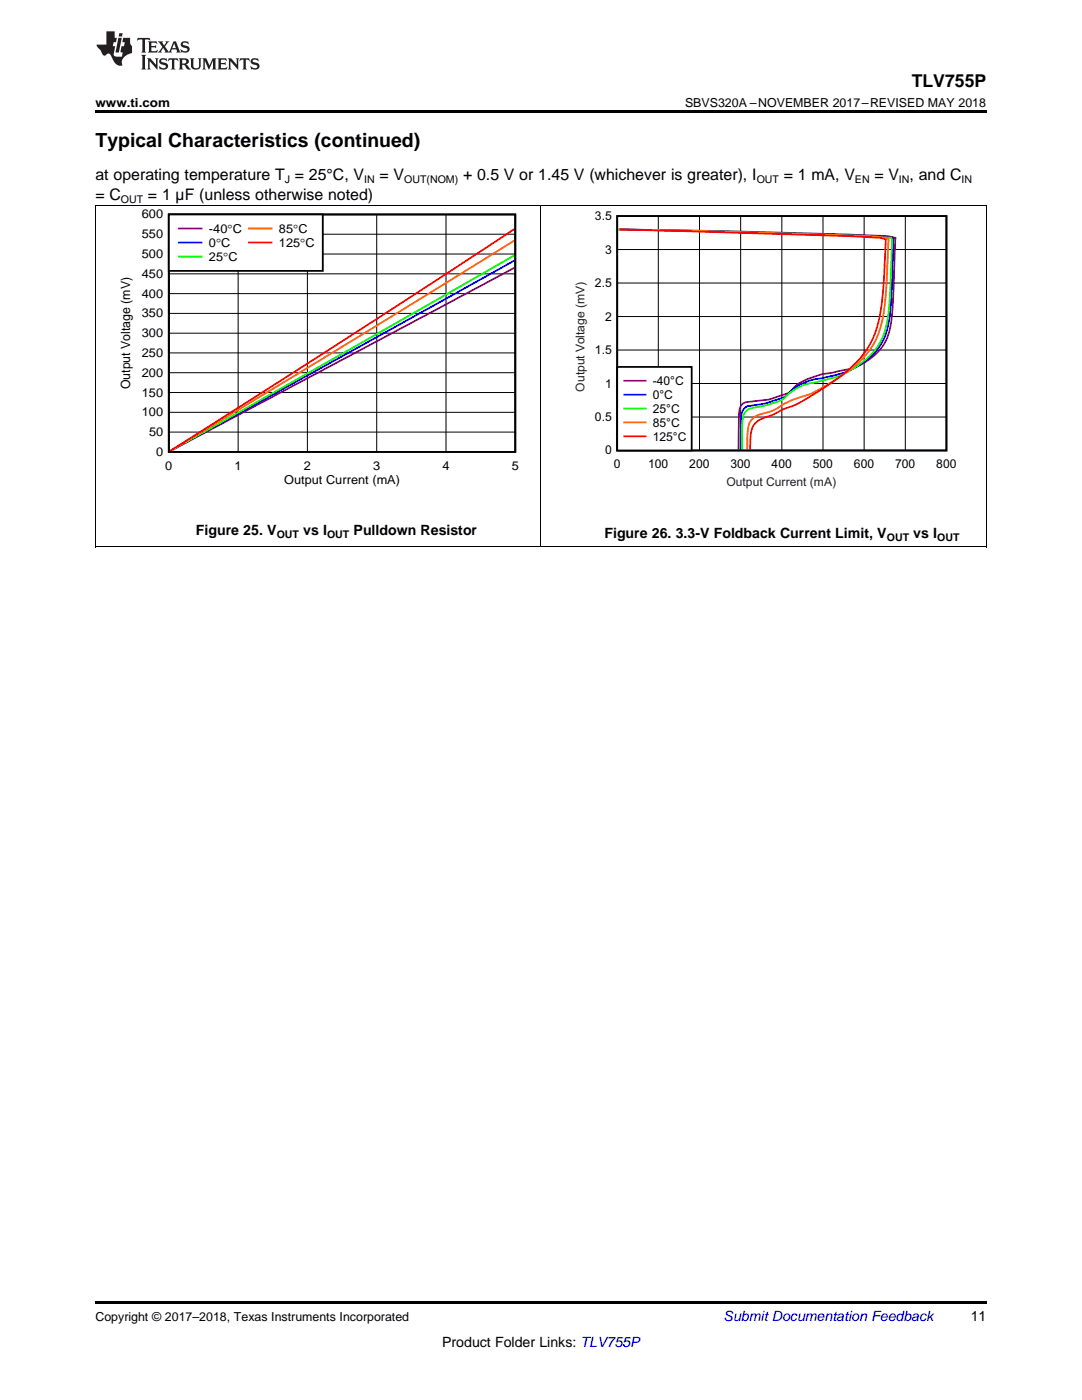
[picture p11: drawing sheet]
<svg xmlns="http://www.w3.org/2000/svg" width="216mm" height="279mm" viewBox="0 0 216 279" stroke-linecap="round" stroke-linejoin="round" font-family="sans-serif">
<defs><g id="words">
<text font-size="3.9" x="19" y="29.3">Typical Characteristics (continued)</text>
<text font-size="3.5" x="181.9" y="17.3">TLV755P</text>
<g font-size="3.2">
<text x="19" y="36">at operating temperature T = 25°C, V</text>
<text x="75.7" y="36">= V</text>
<text x="92.4" y="36">+ 0.5 V or 1.45 V (whichever is greater), I</text>
<text x="156.4" y="36">= 1 mA, V</text>
<text x="174.5" y="36">= V , and C</text>
<text x="19" y="39.9">= C</text>
<text x="29.5" y="39.9">= 1 µF (unless otherwise noted)</text>
</g>
<g font-size="2.8">
<text x="39.1" y="106.8">Figure 25. V</text>
<text x="60.5" y="106.8">vs I</text>
<text x="70.6" y="106.8">Pulldown Resistor</text>
<text x="120.6" y="107.4">Figure 26. 3.3-V Foldback Current Limit, V</text>
<text x="182.2" y="107.4">vs I</text>
<text x="193.7" y="263.6">11</text>
<text x="88.2" y="268.9">Product Folder Links: TLV755P</text>
</g>
<text font-size="2.8" fill="#0000c8" x="144.4" y="263.6">Submit Documentation Feedback</text>
<g font-size="2.5">
<text x="19" y="21.4">www.ti.com</text>
<text x="136.7" y="21.4">SBVS320A –NOVEMBER 2017–REVISED MAY 2018</text>
<text x="28.3" y="47.6">550</text>
<text x="28.3" y="43.6">600</text>
<text x="41.7" y="46.5">-40qC</text>
<text x="55.7" y="46.5">85qC</text>
<text x="28.3" y="51.5">500</text>
<text x="41.7" y="49.3">0qC</text>
<text x="41.7" y="52.1">25qC</text>
<text x="55.7" y="49.3">125qC</text>
<text x="28.3" y="59.4">400</text>
<text x="28.3" y="55.5">450</text>
<text x="28.3" y="63.4">350</text>
<text x="28.3" y="71.2">250</text>
<text x="28.3" y="67.3">300</text>
<text x="26" y="77.7" transform="rotate(-90 26 77.7)">Output Voltage (mV)</text>
<text x="28.3" y="75.2">200</text>
<text x="28.3" y="83.1">100</text>
<text x="28.3" y="79.1">150</text>
<text x="29.7" y="87">50</text>
<text x="31.2" y="91">0</text>
<text x="33" y="93.8">0</text>
<text x="46.8" y="93.8">1</text>
<text x="60.6" y="93.8">2</text>
<text x="74.5" y="93.8">3</text>
<text x="88.3" y="93.8">4</text>
<text x="102.1" y="93.8">5</text>
<text x="56.7" y="96.6">Output Current (mA)</text>
<text x="19" y="263.6">Copyright © 2017–2018, Texas Instruments Incorporated</text>
</g>
<g font-size="2.4">
<text x="118.7" y="43.9">3.5</text>
<text x="120.7" y="50.6">3</text>
<text x="118.7" y="57.3">2.5</text>
<text x="120.7" y="64">2</text>
<text x="118.7" y="70.7">1.5</text>
<text x="120.7" y="77.3">1</text>
<text x="130.2" y="76.9">-40°C</text>
<text x="130.2" y="79.6">0°C</text>
<text x="130.2" y="82.4">25°C</text>
<text x="118.7" y="84">0.5</text>
<text x="130.2" y="85.2">85°C</text>
<text x="130.2" y="87.9">125°C</text>
<text x="120.7" y="90.7">0</text>
<text x="122.5" y="93.5">0</text>
<text x="129.3" y="93.5">100</text>
<text x="137.5" y="93.5">200</text>
<text x="145.8" y="93.5">300</text>
<text x="154" y="93.5">400</text>
<text x="162.2" y="93.5">500</text>
<text x="170.4" y="93.5">600</text>
<text x="178.6" y="93.5">700</text>
<text x="186.8" y="93.5">800</text>
</g>
<g font-size="2.4" fill="#231f20">
<text x="116.6" y="78.1" transform="rotate(-90 116.6 78.1)">Output Voltage (mV)</text>
<text x="144.9" y="97.1">Output Current (mA)</text>
</g>
<g font-size="2.1">
<text x="24.1" y="40.5">OUT</text>
<text x="56.8" y="36.6">J</text>
<text x="72.7" y="36.6">IN</text>
<text x="80.6" y="36.6">OUT(NOM)</text>
<text x="151" y="36.6">OUT</text>
<text x="170.6" y="36.6">EN</text>
<text x="179.4" y="36.6">IN</text>
<text x="191.9" y="36.6">IN</text>
<text x="55.2" y="107.3">OUT</text>
<text x="65.3" y="107.3">OUT</text>
<text x="176.9" y="108">OUT</text>
<text x="187" y="108">OUT</text>
</g>
</g></defs>
<path d="M19 109.1l.2 .1zM196.7 109.1l.1 .1zM19 259.7h177.8v.5h-177.8z" fill="#000"/>
<path d="M19.1 41.1v68.1M107.9 41.1v68.1M196.8 41.1v68.1M19 109.1h177.8" fill="none" stroke="#000" stroke-width=".2"/>
<path d="M114.2 42.2h76.5v54.6h-76.5z" fill-rule="evenodd" fill="#fff"/>
<path d="M123.2 43.1h65.6v46.8h-65.6z" fill="none" stroke="#000" stroke-width=".35"/>
<g fill="none" stroke="#000" stroke-width=".2">
<path d="M123.2 56.5h65.7M123.2 49.8h65.7M131.4 43.1v46.8M139.6 43.1v46.8M147.8 43.1v46.8M156 43.1v46.8M164.2 43.1v46.8M172.4 43.1v46.8M180.6 43.1v46.8M123.2 76.5h65.7M123.2 69.9h65.7M123.2 63.2h65.7"/>
<path d="M123.2 83.2h65.7"/>
</g>
<path d="M123.9 45.8a2060.7 2060.7 0 0 1 53.3 1.3l1.5 .4-.6 14a14.6 14.6 0 0 1-2.3 8l-.3 .4a13.1 13.1 0 0 1-8.5 4.2l-.9 .3a15.9 15.9 0 0 0-7.1 2.4l-.8 .8a1.98 1.98 0 0 1-1.6 1.1l-.8 .2a13.2 13.2 0 0 1-4.8 1.1l-2.2 .3a2.55 2.55 0 0 0-1.3 2.7l-.2 6.7" fill="none" stroke="#800080" stroke-width=".35"/>
<path d="M123.5 45.8l18.3 .3 23.9 .7 9.6 .3 2.9 .4 .1 .3-.5 13a16.2 16.2 0 0 1-2.6 8.7 16 16 0 0 1-10 5.7l-1.1 .3a11.2 11.2 0 0 0-6.1 2.4l-.6 .5a3.1 3.1 0 0 1-2.3 1.4l-.9 .2a16.3 16.3 0 0 1-5.1 1.1 2.9 2.9 0 0 0-1.3 2.8l-.1 5.8" fill="none" stroke="#00f" stroke-width=".35"/>
<path d="M123.4 45.8l40.5 1 10.2 .3 3.7 .4 .3 .3-.7 13.4a14.4 14.4 0 0 1-3.7 9.7 22.9 22.9 0 0 1-6.6 4.3l-4.1 1.1a10.1 10.1 0 0 0-6.3 2.9 4.6 4.6 0 0 1-2.8 1.3l-.7 .3-2.7 .6a2.44 2.44 0 0 0-2.3 2.5l-.2 5.8" fill="none" stroke="#0f0" stroke-width=".35"/>
<path d="M123.7 45.8l39.6 1 10 .3 3.7 .4 .3 .3-.7 13a16.6 16.6 0 0 1-5.5 11.7 45.8 45.8 0 0 1-9.5 6.2 22 22 0 0 0-7.3 3.2l-.7 .3a6.4 6.4 0 0 0-3.7 1.7 8.8 8.8 0 0 0-.8 4.7v1.1" fill="none" stroke="#f60" stroke-width=".35"/>
<path d="M123.6 45.8l45.9 1.3 6.2 .4 1.1 .3-.4 8.3-.6 5.4a18.7 18.7 0 0 1-8.6 14l-3.1 2.1a34.7 34.7 0 0 1-8.2 4.3l-2.1 1.1a4.7 4.7 0 0 0-3.6 2.2l-.4 1.4-.1 3.1" fill="none" stroke="#f00" stroke-width=".35"/>
<path d="M123.2 73.2h14.8v16.7h-14.8z" fill-rule="evenodd" fill="#fff"/>
<path d="M123.2 73.2h14.8v16.7h-14.8z" fill="none" stroke="#000" stroke-width=".35"/>
<path d="M124.6 76h4.2" fill="none" stroke="#800080" stroke-width=".35"/>
<path d="M124.6 78.8h4.2" fill="none" stroke="#00f" stroke-width=".35"/>
<path d="M124.6 81.5h4.2" fill="none" stroke="#0f0" stroke-width=".35"/>
<path d="M124.6 84.3h4.2" fill="none" stroke="#f60" stroke-width=".35"/>
<path d="M124.6 87.1h4.2" fill="none" stroke="#f00" stroke-width=".35"/>
<path d="M33.7 42.8h69.1v47.4h-69.1z" fill="none" stroke="#000" stroke-width=".36"/>
<g fill="none" stroke="#000" stroke-width=".2">
<path d="M33.7 58.6h69.1M33.7 54.6h69.1M33.7 50.7h69.1M33.7 46.7h69.1M47.5 42.8v47.4M61.3 42.8v47.4M75.2 42.8v47.4M89 42.8v47.4M33.7 78.3h69.1M33.7 74.4h69.1M33.7 70.4h69.1M33.7 66.5h69.1"/>
<path d="M33.7 62.5h69.1M33.7 86.2h69.1M33.7 82.3h69.1"/>
</g>
<path d="M102.6 53.4l-68.6 36.6" fill="none" stroke="#800080" stroke-width=".36"/>
<path d="M102.6 52l-68.6 38" fill="none" stroke="#00f" stroke-width=".36"/>
<path d="M102.6 51l-68.6 39" fill="none" stroke="#0f0" stroke-width=".36"/>
<path d="M102.6 48l-30.2 18.7-38.5 23.3" fill="none" stroke="#f60" stroke-width=".36"/>
<path d="M102.6 45.7l-27.4 18-41.3 26.3" fill="none" stroke="#f00" stroke-width=".36"/>
<path d="M33.7 42.8h30.7v11.3h-30.7z" fill-rule="evenodd" fill="#fff"/>
<path d="M33.7 42.8h30.7v11.3h-30.7z" fill="none" stroke="#000" stroke-width=".36"/>
<path d="M35.7 45.6h4.5" fill="none" stroke="#800080" stroke-width=".36"/>
<path d="M35.7 48.4h4.5" fill="none" stroke="#00f" stroke-width=".36"/>
<path d="M35.7 51.2h4.5" fill="none" stroke="#0f0" stroke-width=".36"/>
<path d="M49.7 45.6h4.5" fill="none" stroke="#f60" stroke-width=".36"/>
<path d="M49.7 48.4h4.5" fill="none" stroke="#f00" stroke-width=".36"/>
<path d="M19 41.1h177.8" fill="none" stroke="#000" stroke-width=".2"/>
<path d="M19 22h177.8v.5h-177.8z" fill="#000"/>
<g fill="#231f20">
<path d="M27.5 7.6l-.1 .5 .4-.2h.6v.1v2.1l-.2 .4h1l-.3-.4v-2.1l.1-.1h.5l.5 .2-.2-.5zM29.5 8.3l.2 .3v1.5l-.2 .4h1.8l.2-.6a1.04 1.04 0 0 1-1.3 .2v-.7h.6l.3 .2v-.6l-.3 .2h-.6v-.6l.8-.1 .4 .3-.2-.5zM31.5 8.3l.9 1.1-.9 1.1h.8l-.2-.2 .5-.7 .4 .7-.2 .2h1.5l-.1-.2 .1-.4h.9l.1 .4-.2 .2h1l-.3-.3-.7-1.9h-.5l-.9 2-.8-1 .9-1h-.8l.1 .3-.3 .5-.4-.6 .2-.2zM34.7 8.6l.4 1h-.7zM36.3 8.4a.63 .63 0 0 0-.2 .7 .63 .63 0 0 0 .6 .4l.6 .2 .1 .2a.75 .75 0 0 1-.7 .4 .75 .75 0 0 1-.6-.5l.1 .7 .1-.1a1.11 1.11 0 0 0 1.5-.6 1.13 1.13 0 0 0-1.2-.8l-.1-.4a1.04 1.04 0 0 1 1.2 .2l-.2-.5-.1 .1-.5-.2zM28.2 10.9l.2 .4v2.2l-.2 .4h1l-.3-.4v-2.2l.3-.4zM29.3 11.6l.3 .4v1.5l-.3 .4h.8l-.2-.4v-1.3l1.5 1.7v-1.9l.2-.4h-.7l.2 .4v.9l-1.1-1.3zM32 11.8a.62 .62 0 0 0-.2 .7 .62 .62 0 0 0 .6 .4l.6 .1 .1 .3a.76 .76 0 0 1-.7 .3 .76 .76 0 0 1-.6-.4l.1 .7 .1-.1a1.11 1.11 0 0 0 1.5-.6 1.13 1.13 0 0 0-1.2-.8l-.1-.4a1.04 1.04 0 0 1 1.2 .2l-.2-.6-.1 .1-.5-.1zM33.7 11.6l-.2 .6a.61 .61 0 0 1 .8-.3v1.6l-.2 .4h.9l-.2-.4v-1.6a.63 .63 0 0 1 .8 .3l-.2-.6zM35.6 11.6l.3 .4v1.5l-.3 .4h1l-.2-.2v-.8l.5 .2a.76 .76 0 0 0 1.2 .7l-1-1a.58 .58 0 0 0 .6-.5 .58 .58 0 0 0-.5-.6zM36.4 11.9h.1a.45 .45 0 0 1 .5 .1 .45 .45 0 0 1 .1 .5l-.7 .2zM37.9 11.6l.2 .2a2.17 2.17 0 0 0 .3 1.9 .99 .99 0 0 0 1.6-.6v-1.1l.2-.4h-.7l.2 .2a1.92 1.92 0 0 1-.2 1.8 .6 .6 0 0 1-.9-.5v-1.1l.2-.4zM40.4 11.6l.2 .4v1.5l-.2 .4h.7l-.2-.4v-1.4l.8 1.8 .8-1.8v1.4l-.2 .4h.9l-.2-.4v-1.5l.2-.4h-.8l-.6 1.5-.6-1.5zM43.4 11.6l.2 .4v1.5l-.2 .4h1.8l.2-.6a1.04 1.04 0 0 1-1.3 .1v-.6h.5l.4 .2v-.6l-.4 .2h-.5v-.7h.8l.3 .3-.1-.6zM45.5 11.6l.2 .4v1.5l-.2 .4h.7l-.2-.4v-1.3l1.5 1.7v-1.9l.2-.4h-.7l.2 .4v.9l-1.1-1.3zM47.9 11.6l-.1 .6a.61 .61 0 0 1 .8-.3v1.6l-.3 .4h1l-.3-.4 .1-1.6a.63 .63 0 0 1 .7 .3l-.1-.6zM50.2 11.8a.62 .62 0 0 0-.2 .7 .62 .62 0 0 0 .6 .4l.6 .1 .2 .3a.76 .76 0 0 1-.8 .3 .76 .76 0 0 1-.6-.4l.1 .7 .2-.1a1.11 1.11 0 0 0 1.5-.6 1.13 1.13 0 0 0-1.3-.8l-.1-.4a1.04 1.04 0 0 1 1.2 .2l-.1-.6-.2 .1-.5-.1z"/>
<path d="M21.2 6.3v2.6h-1.9l.1 .4 .7 .9a.91 .91 0 0 0 1 .8 .56 .56 0 0 1 .5-.3 .56 .56 0 0 1 .5 .3l.4 .8a1.53 1.53 0 0 0 1.9 1.2 1.54 1.54 0 0 1 1-2.1l.9-.3v-1.4a1.52 1.52 0 0 1-.3-1.6h-1.4l-.2 .8h.5l-.2 .8h-.4l-.2 1v.2l.4 .1-.2 .8a1.93 1.93 0 0 1-1.6-.3l.3-1.8h-.5l.2-.8h.4l.2-.8h-.4v-1.3zM23.6 7.6l-.6 2.9h.7l.6-2.9zM23.8 6.6l-.1 .7h.6l.2-.7z"/>
</g>
<use href="#words"/>
</svg>
